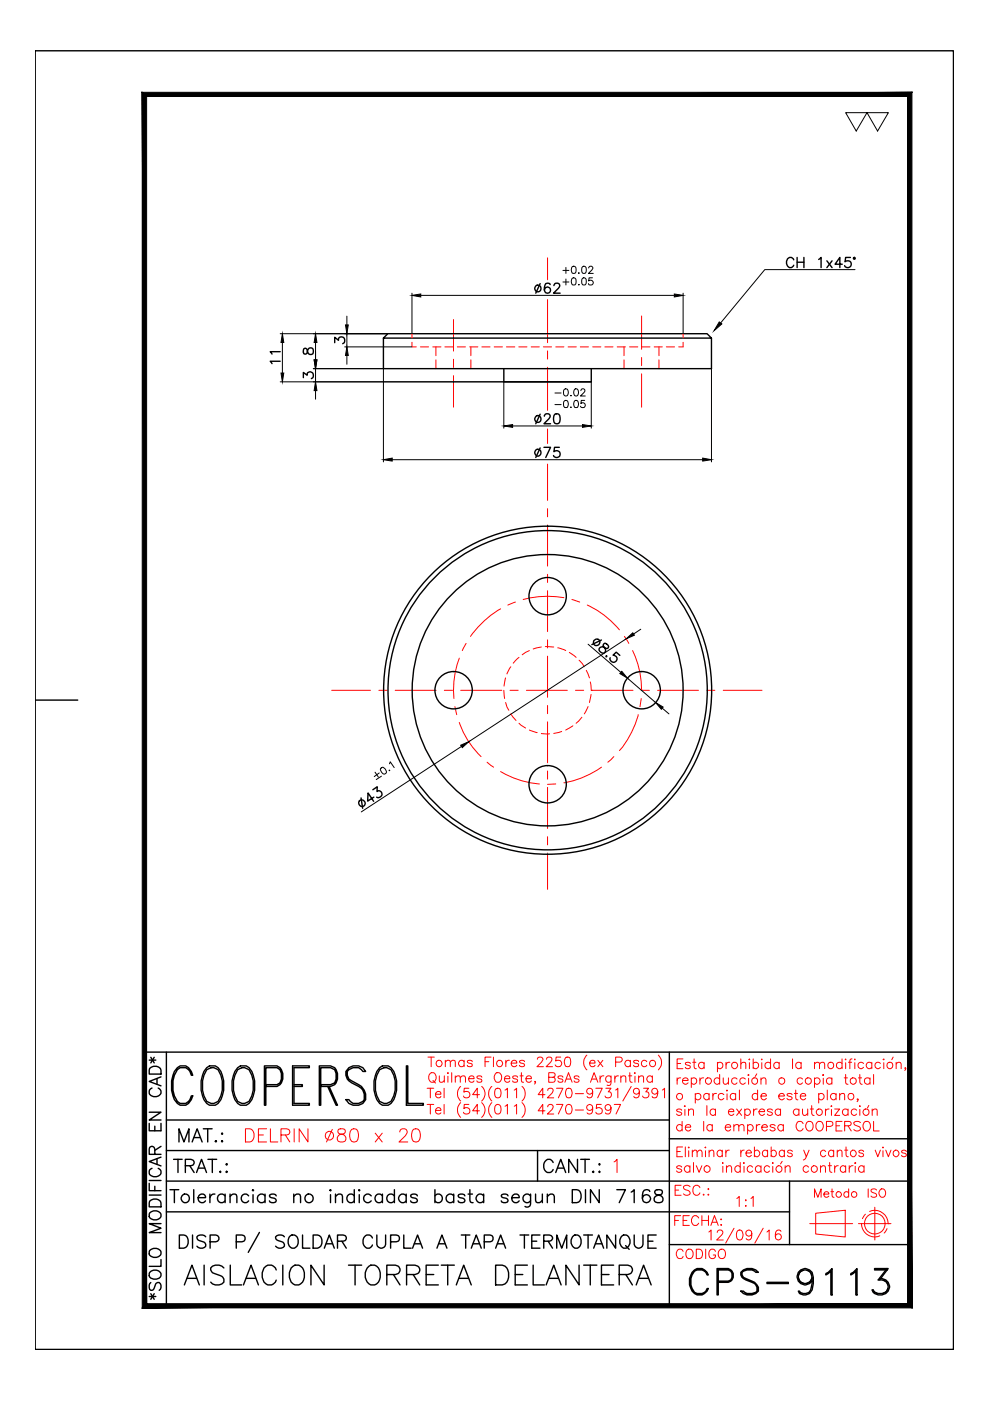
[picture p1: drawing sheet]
<svg xmlns="http://www.w3.org/2000/svg" width="210mm" height="297mm" viewBox="0 0 210 297" stroke-linecap="round" stroke-linejoin="round" font-family="sans-serif">
<!-- layer: CL -->
<g fill="none" stroke="#f00" stroke-width=".21">
<path d="M116.1 54.7v4.6M96.2 67.7v6.7M96.2 76.2v1.7M96.2 79.6v6.7M116.1 63.5v9.2M116.1 74.4v1.7M116.1 77.9v9.1M136 67v7.1M136 75.8v1.7M136 79.3v7M116.1 90.9v3.1M116.1 98.4v7.7"/>
<path d="M116.1 107.8v1.8M116.1 111.3v8.7M97.4 139.5a18.9 18.9 0 0 0-1.2 8.6M98.8 136.4l-.8 1.5M106.1 129.1a20.3 20.3 0 0 0-6.3 5.8M109.3 127.6l-1.6 .7M116.1 121.8v1.7M116.1 125.2v8.7M116.1 135.7v1.7M116.1 139.1v8.7M119.6 126.7a20.2 20.2 0 0 0-8.7 .4M121.3 127.1l1.6 .5"/>
<path d="M124.5 128.3a19.3 19.3 0 0 1 6.8 5.2M132.4 134.9l.9 1.5M134.1 137.9a19 19 0 0 1 1.9 8.5M70.3 146.4h8.2M80.3 146.4h1.8M83.8 146.4h8.7M94.2 146.4h1.7M96.4 149.8l.4 1.7M97.4 153.2a18 18 0 0 0 4.6 7.2M97.7 146.4h8.7M108.1 146.4h1.8M111.6 146.4h8.7"/>
<path d="M116.1 149.6v1.7M116.1 153v8.7M122 146.4h1.8M125.5 146.4h8.7M135.3 151.5a19.1 19.1 0 0 1-4 7.6M135.9 148.1l-.2 1.7M135.9 146.4h1.8M136 146.4h.1M139.4 146.4h8.7M149.8 146.4h1.8M153.3 146.4h8.3M103.3 161.6l1.4 1.1"/>
<path d="M106.1 163.6a18.9 18.9 0 0 0 8.3 2.6M116.1 163.5v1.7M116.1 166.9v8.8M116.1 177.4v1.7M117.8 166.2l-1.7 .1M127.5 162.7a19 19 0 0 1-7.9 3.3M130.1 160.4l-1.2 1.2M116.1 180.9v7.7"/>
</g>
<!-- layer: 0 -->
<g fill="none" stroke="#000" stroke-width=".3">
<path d="M7.5 10.8h194.7v275.3h-194.7zM81.3 71.7l.9-.9h67.7l.9 .9h-69.5v6.5h69.5v-6.5M106.8 78.2v2.8h18.6v-2.8M106.8 81h18.6M7.5 148.4h9M30.6 223.1h162.3v53.7h-162.3zM31.6 238.2v1.5h2.5v-1.5M31.6 235.8h2.5l-2.5 1.7h2.5M31.6 224.8h1.4M31.7 226.5a1.43 1.43 0 0 1 2.4 .4v.8h-2.5zM32 224.2l.7 1.2M32.2 230.7a.94 .94 0 0 0-.6 1 .94 .94 0 0 0 1 .8 1.12 1.12 0 0 0 1.2-.2 1.12 1.12 0 0 0 .2-1.2l-.5-.4"/>
<path d="M32.7 224.2l-.7 1.2M32.8 238.8v.9M33.3 228.7v1.2M34.1 228.3l-2.5 1 2.5 .9M35.3 237.5h106.6M35.3 223.1v53.7M37.6 226.4l.6-.4a2.21 2.21 0 0 1 2.7 2h-.3l-.3-.8-.9-.8h-1.2l-.6 .4a6.1 6.1 0 0 0 0 6.7l.6 .4h1.2l.9-.8 .3-.8h.3a2.08 2.08 0 0 1-3.3 1.6 6.1 6.1 0 0 1 0-7.5zM43.1 239.3h1.9M43.8 226.4l.6-.4a2.22 2.22 0 0 1 2.7 2 6.4 6.4 0 0 1-.9 5.9l-.6 .4a2.22 2.22 0 0 1-2.7-2 6.4 6.4 0 0 1 .9-5.9zM43.8 226.8l1-.4h.6l.8 .4a6.3 6.3 0 0 1 0 6.7l-.8 .4h-.6l-1-.4a6.3 6.3 0 0 1 0-6.7zM44 239.3v2.8M50.4 226.4l.6-.4a2.22 2.22 0 0 1 2.7 2 6.4 6.4 0 0 1-.9 5.9l-.6 .4a2.22 2.22 0 0 1-2.7-2 6.4 6.4 0 0 1 .9-5.9z"/>
<path d="M50.4 226.8l.9-.4h.6l.9 .4a6.3 6.3 0 0 1 0 6.7l-.9 .4h-.6l-.9-.4a6.3 6.3 0 0 1 0-6.7zM56.4 230h2.3l.7-.4 .3-.8v-1.2l-.3-.8-.7-.4h-2.3v7.9h-.3v-8.3h2.6a2.48 2.48 0 0 1 0 4.3h-2.3M62 226h3.6v.4h-3.3v7.5h3.3v.4h-3.6zM62.3 230h1.8v.3h-1.8M68 230h2.1l.9-.4 .3-.8v-1.2l-.3-.8-.9-.4h-2.1v7.9h-.3v-8.3h2.4a2.29 2.29 0 0 1 1.2 3.6l-.3 .4-.9 .3h-2.1M69.5 230.3l1.8 4h.3l-1.8-4M74 226.4a2.41 2.41 0 0 1 3.5 .8h-.6l-.3-.4a2.08 2.08 0 0 0-3 .4v.8l.4 .8 2 1.2a2.94 2.94 0 0 1 1.5 3.1 2.37 2.37 0 0 1-4.2 0h.7l.3 .4a2.02 2.02 0 0 0 2.9-.4 2.39 2.39 0 0 0-1.2-2.8l-1.4-.7a2.16 2.16 0 0 1-1.3-2.4zM80.5 226.4l.6-.4a2.22 2.22 0 0 1 2.7 2 6.4 6.4 0 0 1-.9 5.9l-.6 .4a2.22 2.22 0 0 1-2.7-2 6.4 6.4 0 0 1 .9-5.9zM80.5 226.8l.9-.4h.6l.9 .4a6.3 6.3 0 0 1 0 6.7l-.9 .4h-.6l-.9-.4a6.3 6.3 0 0 1 0-6.7zM86.2 226h.3v7.9h3.3v.4h-3.6zM141.9 223.1v53.7M31.6 250.9v1.5h2.5"/>
<path d="M31.6 253.4h2.5M31.6 250.3h2.5M31.7 257.2a1.49 1.49 0 0 1 2.4 .2 1.33 1.33 0 0 1-.9 1.3 1.33 1.33 0 0 1-1.5-.5zM31.7 254.7a1.43 1.43 0 0 1 2.4 .4v.8h-2.5zM32.2 247.7a.91 .91 0 0 0-.6 1 .91 .91 0 0 0 1 .8 1.12 1.12 0 0 0 1.2-.3 1.12 1.12 0 0 0 .2-1.2l-.5-.3M32.8 244.7v-1.1a.61 .61 0 0 0-1-.4l-.2 .4v1.1h2.5M32.8 251.5v.9M33.3 245.7v1.2M34.1 259.4h-2.5l2.5 1-2.5 .9h2.5M34.1 245.3l-2.5 1 2.5 .9M34.1 243l-1.3 .9M35.3 256.9h132.1"/>
<path d="M35.3 250.4h157.6M35.3 243.9h106.6M36 252.2h1.9M36.8 245.8h1.8M37 252.2v2.8M37.7 245.8v2.8M37.9 242.1v-2.8l1.1 2.8 1.1-2.8v2.8M39.3 247.2l1.6-.2a.66 .66 0 0 0 0-1l-.4-.2h-1.2v2.8M40.2 247.2l1 1.4M40.7 242.1l1.1-2.8 1.1 2.8M41.1 252.2v2.8M41.1 241.2h1.3"/>
<path d="M41.7 248.6l1-2.8 1.1 2.8M42 253.9h1.6a.81 .81 0 0 0-1-.8 .81 .81 0 0 0-.6 1.1 .85 .85 0 0 0 .7 .8 .85 .85 0 0 0 .9-.4M42.1 247.7h1.3M44.1 245.8h1.8M44.5 253.2v1.8M45 245.8v2.8M45.6 253.2a.92 .92 0 0 0-1.1 .7M45.6 242l.2-.1 .1 .1-.1 .1zM46.6 248.5l.1-.2 .1 .2-.1 .1zM47 240.4l.1-.1 .1 .1-.1 .1zM47 242l.1-.1 .1 .1-.1 .1zM47.7 253.5a.9 .9 0 0 0-1.3-.1 .9 .9 0 0 0 0 1.3 .9 .9 0 0 0 1.3-.1"/>
<path d="M47.7 253.2v1.8M47.9 246.9l.2-.2 .1 .2-.1 .1zM47.9 248.5l.2-.2 .1 .2-.1 .1zM48.8 253.7l.6-.5 .7 .1 .1 1.7M48.8 253.2v1.8M52.7 253.5a.88 .88 0 0 0-1.3-.1 .88 .88 0 0 0 0 1.3 .88 .88 0 0 0 1.3-.1M53.7 252.2l.1 .2-.1 .1-.2-.1zM53.7 253.3v1.7M56.2 253.5a.9 .9 0 0 0-1.3-.1 .9 .9 0 0 0 0 1.3 .9 .9 0 0 0 1.3-.1M56.2 253.2v1.8M58.6 253.5a.84 .84 0 0 0-1.5 0l.1 .3 1.2 .4 .2 .4a.84 .84 0 0 1-1.5 0M62.3 253.7l.6-.5 .7 .1 .1 1.7"/>
<path d="M62.3 253.2v1.8M70.1 252.2l.1 .2-.1 .1-.2-.1zM70.1 253.3v1.7M71.1 253.7l.7-.5 .7 .1 .1 1.7M71.1 253.2v1.8M75.1 253.5a.88 .88 0 0 0-1.3-.1 .88 .88 0 0 0 0 1.3 .88 .88 0 0 0 1.3-.1M75.1 252.2v2.8M76.2 252.2l.1 .2-.1 .1-.2-.1zM76.2 253.3v1.7M78.7 253.5a.9 .9 0 0 0-1.3-.1 .9 .9 0 0 0 0 1.3 .9 .9 0 0 0 1.3-.1M81.1 253.5a.88 .88 0 0 0-1.3-.1 .88 .88 0 0 0 0 1.3 .88 .88 0 0 0 1.3-.1M81.1 253.2v1.8"/>
<path d="M83.6 253.5a.9 .9 0 0 0-1.3-.1 .9 .9 0 0 0 0 1.3 .9 .9 0 0 0 1.3-.1M83.6 252.2v2.8M86.1 253.5a.9 .9 0 0 0-1.3-.1 .9 .9 0 0 0 0 1.3 .9 .9 0 0 0 1.3-.1M86.1 253.2v1.8M88.5 253.5a.84 .84 0 0 0-1.4 0l.1 .3 1.2 .4 .1 .4a.84 .84 0 0 1-1.4 0M92.2 253.5a.88 .88 0 0 1 1.3-.1 .88 .88 0 0 1 0 1.3 .88 .88 0 0 1-1.3-.1M92.2 252.2v2.8M96.2 253.5a.9 .9 0 0 0-1.3-.1 .9 .9 0 0 0 0 1.3 .9 .9 0 0 0 1.3-.1M96.2 253.2v1.8M98.6 253.5a.84 .84 0 0 0-1.5 0l.2 .3 1.1 .4 .2 .4a.84 .84 0 0 1-1.5 0M99.2 253.2h1M99.6 252.2v2.3l.2 .4 .5 .1"/>
<path d="M102.5 253.5a.9 .9 0 0 0-1.3-.1 .9 .9 0 0 0 0 1.3 .9 .9 0 0 0 1.3-.1M102.5 253.2v1.8M107.7 253.5a.84 .84 0 0 0-1.4 0l.1 .3 1.2 .4 .1 .4a.84 .84 0 0 1-1.4 0M108.5 253.9h1.6a.68 .68 0 0 0-.5-.7 .89 .89 0 0 0-1.1 1.1 .89 .89 0 0 0 1.6 .3M112.5 253.2v2.1a.75 .75 0 0 1-1.2 .5M112.5 253.5a.9 .9 0 0 0-1.3-.1 .9 .9 0 0 0 0 1.3 .9 .9 0 0 0 1.3-.1M113.6 253.2l.1 1.7 .7 .1 .6-.5M114 243.9v6.5M115 253.2v1.8M116 253.7l.7-.5 .7 .1 .1 .4v1.3M116 253.2v1.8M117.3 246.5a.95 .95 0 0 0-1.5-.5 1.58 1.58 0 0 0 .3 2.6 .97 .97 0 0 0 1.2-.6"/>
<path d="M117.8 248.6l1.1-2.8 1 2.8M118.2 247.7h1.3M121.3 252.2h1a1.46 1.46 0 0 1 .9 1.4 1.46 1.46 0 0 1-.9 1.4h-1zM122.4 245.8v2.8l-1.8-2.8v2.8M123.1 245.8h1.9M124.1 245.8v2.8M124.1 252.2v2.8M125.6 248.5l.2-.2 .1 .2-.1 .1zM127 246.9l.1-.2 .1 .2-.1 .1zM127 248.5l.1-.2 .1 .2-.1 .1zM127.1 252.2v2.8l-1.9-2.8v2.8M130.8 252.2h1.8l-1.3 2.8"/>
<path d="M133.8 252.7l.7-.5v2.8M137.8 252.6a.79 .79 0 0 0-.8-.4 .79 .79 0 0 0-.7 .5 2.08 2.08 0 0 0 .3 2.2 .87 .87 0 0 0 1.3-.4 .87 .87 0 0 0-.6-1.2 .87 .87 0 0 0-1.1 .8M139 252.4l-.2 .5a1.53 1.53 0 0 0 1.4 .6 .76 .76 0 0 1 .4 .9 .76 .76 0 0 1-.7 .6 .93 .93 0 0 1-1.2-.5 .87 .87 0 0 1 .8-1.1l.6-.1a.58 .58 0 0 0 .2-.9l-.4-.2zM141.9 241.4h51M167.4 250.4v13.5M31.6 274.9h1.4M31.7 269.8a1.46 1.46 0 0 1 2.4 .2 1.33 1.33 0 0 1-.9 1.2 1.33 1.33 0 0 1-1.5-.5zM31.7 265.1a1.49 1.49 0 0 1 2.4 .3 1.33 1.33 0 0 1-.9 1.2 1.33 1.33 0 0 1-1.5-.5zM32 271.9a1.12 1.12 0 0 0 0 1.7 .6 .6 0 0 0 .7-.5l.2-.7a.59 .59 0 0 1 .5-.5 .59 .59 0 0 1 .6 .3 1.07 1.07 0 0 1-.2 1.4M32 274.3l.7 1.2M32.7 274.3l-.7 1.2M34.1 267.1v1.4h-2.5"/>
<path d="M38 261.8h1a1.49 1.49 0 0 1 .9 1.4 1.49 1.49 0 0 1-.9 1.4h-1zM39.1 272.4l1.6-4.2 1.6 4.2M39.7 271h2M40.8 261.8v2.8M43.3 268.2v4.2M43.6 262.2a1.27 1.27 0 0 0-1.8 0 .69 .69 0 0 0 .5 .8l.8 .3a.68 .68 0 0 1 .5 .5 .68 .68 0 0 1-.2 .7 1.21 1.21 0 0 1-1.6-.3M44.5 263.3h1.2a.72 .72 0 0 0 .7-.5 .72 .72 0 0 0-.2-.7l-.5-.3h-1.2v2.8M47.5 268.8a1.86 1.86 0 0 0-2.8 0 1.06 1.06 0 0 0 .8 1.2l1.2 .4a1.13 1.13 0 0 1 .8 1.4 1.86 1.86 0 0 1-2.8 0M48.8 268.2v4.2h2.4M50.1 263.3l1.6-.1a.76 .76 0 0 0 0-1.2l-1.6-.2v2.8M51.6 272.4l1.6-4.2 1.6 4.2M52.2 271h2"/>
<path d="M55 261.3l-2.4 4.2M58.6 269.3a1.42 1.42 0 0 0-1.4-1.1 1.42 1.42 0 0 0-1.4 1.1 2.4 2.4 0 0 0 1 3.1 1.49 1.49 0 0 0 1.8-1M60 268.2v4.2M60.3 262.2a1.27 1.27 0 0 0-1.9 0 .68 .68 0 0 0 .6 .8l.8 .3a.7 .7 0 0 1 .2 1.2 1.21 1.21 0 0 1-1.6-.3M61.4 262.2a1.04 1.04 0 0 1 1.1-.3 1.04 1.04 0 0 1 .7 1 1.21 1.21 0 0 1-.3 1.3 1.21 1.21 0 0 1-1.3 .3 1.74 1.74 0 0 1-.2-2.3zM61.7 268.8a1.55 1.55 0 0 1 1.8-.5 1.55 1.55 0 0 1 1 1.5 2.27 2.27 0 0 1-1.2 2.6 1.67 1.67 0 0 1-1.9-1.6v-1zM64.1 261.8v2.8h1.6M66.4 261.8h.9a1.49 1.49 0 0 1 1 1.4 1.49 1.49 0 0 1-1 1.4h-.9zM68.7 268.2v4.2l-2.8-4.2v4.2M68.8 264.6l1-2.8 1.1 2.8M69.2 263.7h1.3M71.6 263.2l1.6-.2a.65 .65 0 0 0 0-1l-1.6-.2v2.8"/>
<path d="M72.5 263.2l.9 1.4M73.9 268.2h2.8M75.3 268.2v4.2M78.2 268.4a1.57 1.57 0 0 1 2.4 1.4 2.27 2.27 0 0 1-1.2 2.6 1.94 1.94 0 0 1-2-2.6l.5-1zM79 262.5a1.03 1.03 0 0 0-1.2-.7 1.03 1.03 0 0 0-.8 1.1 1.34 1.34 0 0 0 1.3 1.7l.7-.6M79.9 261.8v2a.94 .94 0 0 0 .9 .8 .94 .94 0 0 0 1-.8v-2M82 270.2h1.8l.6-.2a.97 .97 0 0 0 0-1.6l-.6-.2h-1.8v4.2M82.8 263.3l1.6-.1a.76 .76 0 0 0 0-1.2l-1.6-.2v2.8M83.4 270.2l1.4 2.2M85.6 261.8v2.8h1.6M86.2 270.2h1.8l.6-.2a.91 .91 0 0 0 0-1.6l-.6-.2h-1.8v4.2M87.5 264.6l1-2.8 1.1 2.8"/>
<path d="M87.6 270.2l1.4 2.2M87.9 263.7h1.3M90.4 270.2h1.6M92.6 264.6l1.1-2.8 1.1 2.8M92.9 268.2h-2.5v4.2h2.5M93 263.7h1.3M93.6 268.2h2.7M94.9 268.2v4.2M96.7 272.4l1.6-4.2 1.6 4.2M97.3 271h2M97.8 261.8h1.8M98.7 261.8v2.8"/>
<path d="M99.9 264.6l1.1-2.8 1 2.8M100.3 263.7h1.3M102.7 263.3l1.6-.1a.73 .73 0 0 0 .2-.8 .73 .73 0 0 0-.6-.6h-1.2v2.8M105.1 268.2h1.4a2.3 2.3 0 0 1 1 3.6l-.4 .4-.6 .2h-1.4zM105.1 264.6l1-2.8 1.1 2.8M105.5 263.7h1.3M109.2 270.2h1.6M110.3 261.8h1.8M111.2 261.8v2.8M111.8 268.2h-2.6v4.2h2.6M112.7 263.2h1.1M113 268.2v4.2h2.4"/>
<path d="M114.5 261.8h-1.8v2.8h1.8M115.3 263.2h1.2a.73 .73 0 0 0 .7-.8l-.3-.4-.4-.2h-1.2v2.8M115.8 272.4l1.6-4.2 1.6 4.2M116.2 263.2l1 1.4M116.4 271h2M118 264.6v-2.8l1.1 2.8 1.1-2.8v2.8M121.6 262a1.04 1.04 0 0 1 1.6 .9 1.29 1.29 0 0 1-1.3 1.7 1.61 1.61 0 0 1-.3-2.6zM122.8 268.2v4.2l-2.8-4.2v4.2M123.8 268.2h2.7M123.8 261.8h1.8M124.7 261.8v2.8M125.2 268.2v4.2"/>
<path d="M125.9 264.6l1-2.8 1.1 2.8M126.3 263.7h1.3M127.5 270.2h1.6M130.1 268.2h-2.6v4.2h2.6M130.5 261.8v2.8l-1.8-2.8v2.8M131.3 270.2h1.8l.6-.2a.97 .97 0 0 0 0-1.6l-.6-.2h-1.8v4.2M131.7 262.2a1.04 1.04 0 0 1 1.2-.3 1.04 1.04 0 0 1 .7 1 1.34 1.34 0 0 1-1.4 1.7l-.2-.1a1.62 1.62 0 0 1-.3-2.3zM132.6 264.1l.8 .8M132.7 270.2l1.4 2.2M134.5 261.8v2a.94 .94 0 0 0 .9 .8 .94 .94 0 0 0 .9-.8v-2M134.9 272.4l1.6-4.2 1.6 4.2M135.5 271h2"/>
<path d="M137.4 263.2h1M139.1 261.8h-1.7v2.8h1.7M141.9 263.9h51M147.2 269.3a1.87 1.87 0 0 1 3 1h-.3l-.2-.5a1.84 1.84 0 0 0-2.5-.3 3.5 3.5 0 0 0 0 4.5 1.84 1.84 0 0 0 2.5-.3l.2-.5h.3a1.9 1.9 0 0 1-1.9 1.4 1.9 1.9 0 0 1-1.8-1.4 3.2 3.2 0 0 1 .7-3.9zM152.3 271.6h2.1l.6-.2 .2-.6v-.8l-.2-.5-.6-.2h-2.1v5.2h-.3v-5.5h2.4a1.51 1.51 0 0 1 1.1 1.4 1.51 1.51 0 0 1-1.1 1.5h-2.1M157.1 269.8a2.43 2.43 0 0 1 3.7 0h-.6a2.04 2.04 0 0 0-2.9 0v.5l.3 .5a7.1 7.1 0 0 1 2.9 1.6l.3 .5v.8a2.45 2.45 0 0 1-3.7 0h.5a1.96 1.96 0 0 0 2.9 0 1.52 1.52 0 0 0-1.1-1.8 2.81 2.81 0 0 1-2.3-1.6zM162.6 271.9h4.5v.2h-4.5zM169.3 271.1a1.58 1.58 0 0 0 2.3 .8l.6-.8M169.3 270.3a1.58 1.58 0 0 1 2.3-.8l.6 .8M169.5 274l.8 .2 1.3-.2M170.3 269.3a1.58 1.58 0 0 0-.8 2.3l.8 .5M171.1 269.3l.8 .5a4.8 4.8 0 0 1-.5 4.4"/>
<path d="M172.2 271.6a1.73 1.73 0 0 1-2.6 .4 1.73 1.73 0 0 1 0-2.6 1.73 1.73 0 0 1 2.6 .4l.2 1v1.3l-.2 1.4a1.79 1.79 0 0 1-2.7 .7l-.2-.5h.2l.3 .5M172.2 270.8l-.3 .8-.8 .5M175.1 270l.5-.2 .8-.8v5.5h-.2v-5l-1.1 .8zM180.4 270l.5-.2 .8-.8v5.5h-.2v-5l-1.1 .8zM185.1 273.7l.8 .5M186.5 271.1a1.8 1.8 0 0 1 2.1 1.9 1.8 1.8 0 0 1-2.4 1.5l-.8-.3-.5-.7h.2l.3 .5 .8 .2h.8l.8-.2 .5-.8M187.3 271.4a1.58 1.58 0 0 1 .8 2.3l-.8 .5M188.1 269.3h-2.7v-.3h2.9l-1.8 2.4M188.1 269l-1.9 2.4h.8l.8 .2 .5 .8"/>
<circle cx="116.1" cy="126.4" r="4"/>
<circle cx="96.2" cy="146.3" r="4"/>
<circle cx="116.1" cy="146.3" r="33.8"/>
<circle cx="116.1" cy="146.3" r="34.8"/>
<circle cx="116.1" cy="146.3" r="28.7"/>
<circle cx="136.1" cy="146.3" r="4"/>
<circle cx="116.1" cy="166.3" r="4"/>
<circle cx="39.3" cy="254.1" r=".91"/>
<circle cx="65.5" cy="254.1" r=".92"/>
</g>
<!-- layer: OC -->
<g fill="none" stroke="#f00" stroke-width=".21">
<path d="M87.3 72.6v.9h1M87.3 70.8v.9M89.1 73.5h1.8M91.8 73.5h1.7M92.4 73.5v1.9M92.4 76.3v1.9M94.3 73.5h1.8M97 73.5h1.7M99.6 73.5h1.7M99.8 73.5v1.9M99.8 76.3v1.9M102.2 73.5h1.7"/>
<path d="M104.8 73.5h1.7M107.4 73.5h1.7M110 73.5h1.7M112.6 73.5h1.8M115.2 73.5h1.7M117.8 73.5h1.8M120.5 73.5h1.7M123 73.5h1.8M125.7 73.5h1.7M128.2 73.5h1.8M130.9 73.5h1.7M132.3 73.5v1.9"/>
<path d="M132.3 76.3v1.9M133.5 73.5h1.7M136.1 73.5h1.7M138.7 73.5h1.7M139.7 73.5v1.9M139.7 76.3v1.9M141.3 73.5h1.7M144.8 72.6v.9h-.9M144.8 70.8v.9M110 139.4l-1.2 1.2M112.2 137.9l-1.5 .9M114.8 137.2l-1.8 .4"/>
<path d="M115.6 137.1l1.8 .1M118.3 137.3l1.6 .6M120.7 138.3l1.4 1.1M122.8 140l1.1 1.4M106.8 146.4l.2 1.7M107.2 143.7l-.3 1.8M107.2 148.9l.7 1.7M108.3 141.4l-.8 1.5M108.3 151.4l1.1 1.4M110 153.3l1.4 1.1M112.2 154.8l1.7 .5M114.8 155.5l1.7 .1"/>
<path d="M119.1 155.1l-1.7 .4M121.5 153.9l-1.6 .9M123.4 152.1l-1.3 1.2M124.3 142.1l.7 1.6M124.7 149.8l-.8 1.6M125.2 144.6l.2 1.8M125.3 147.2l-.3 1.7M125.4 146.4h.1"/>
</g>
<!-- layer: 0 -->
<path d="M30.2 19.6l.9 .9 162.3-.9zM31.1 20.5l162.3-.9-1 .9zM192.4 20.5l1 256.8v-257.7zM192.4 20.5l1 256.8-1-.9zM30.2 277.3h163.2l-1-.9zM30.2 277.3l.9-.9h161.3zM30.2 19.6v257.7l.9-.9zM30.2 19.6l.9 .9v255.9z" fill="#000" stroke="#000" stroke-width=".21"/>
<!-- layer: CO -->
<g fill="none" stroke="#000" stroke-width=".21">
<path d="M179.3 23.9h4.5l-2.3 3.9zM183.8 23.9h4.6l-2.3 3.9zM181.3 57.2h-19.1l-9.4 11.3M59.4 70.8h22.8M59.9 72.6v6.5M66.4 78.2h14.9M66.9 72.6v3.7M66.9 78.2v2.8M73.1 73.5h14.2M73.5 67v1.9M73.5 70.8v2.7M73.5 75.4v1.8"/>
<path d="M81.3 78.2v19.7M87.3 62.2v8.5M89.2 62.6h53.8M144.8 62.2v8.5M150.8 78.2v19.7M59.4 81h47.3M66.9 82.8v1.8M83.2 97.5h65.8M106.8 81v9.8M108.7 90.3h14.8M125.4 81v9.8M124.7 136.6l6.9 6"/>
<path d="M132.8 135.4l-33.4 21.8M135.9 133.4l-1.6 1M97.8 158.3l-21.2 13.8M133 143.8l6 5.1M140.4 150.1l1.4 1.3"/>
</g>
<g fill="#000" stroke="#000" stroke-width=".21">
<path d="M59.6 79.1h.6l-.3 1.9zM59.9 70.8l.3 1.8h-.6zM66.6 76.3h.6l-.3 1.9zM66.9 70.8l.3 1.8h-.6zM73.5 73.5l.3 1.9h-.5zM73.3 68.9h.5l-.3 1.9zM87.3 62.6l1.9-.3v.7zM143 62.3l1.8 .3-1.8 .4zM152.5 68.3l.5 .4-1.6 1.4zM66.9 81l.3 1.8h-.6zM81.3 97.5l1.9-.4v.7zM106.8 90.3l1.9-.3v.6z"/>
<path d="M123.5 90l1.9 .3-1.9 .3zM149 97.1l1.8 .4-1.8 .3zM132.8 135.4l1.4-1.2 .3 .5zM97.7 158l1.7-.8-1.4 1.3zM131.8 142.3l1.2 1.5-1.6-1zM139 148.9l1.6 1-.4 .5z"/>
</g>
<g fill="none" stroke="#000" stroke-width=".3">
<path d="M168.3 55.1a.78 .78 0 0 0-.9-.5 .78 .78 0 0 0-.6 .8 .95 .95 0 0 0 .2 1 .95 .95 0 0 0 1 .2l.3-.4M169 54.6v2.1M169 55.6h1.4M170.4 54.6v2.1M173.6 55l.5-.4v2.1M175.3 55.3l1.1 1.4M176.4 55.3l-1.1 1.4M178.6 56h-1.5l1-1.4v2.1M180.3 54.6h-1l-.1 .9a.74 .74 0 0 1 1.1 0 .74 .74 0 0 1-.1 1.1 .74 .74 0 0 1-1.1-.3M59.4 76.6h-2.1l.4 .5M59.4 74.6h-2.1l.4 .5M64.4 74a.84 .84 0 0 0 .2 1.1l.4-.1 .1-.2a.78 .78 0 0 1 .3-.9 .78 .78 0 0 1 .8-.1 .75 .75 0 0 1 .2 .9 .75 .75 0 0 1-.7 .5 1.01 1.01 0 0 1-.6-1.1 .42 .42 0 0 0-.7-.1z"/>
<path d="M71 72.7v-1.2l.8 .7a.68 .68 0 0 1 .8-.8 .68 .68 0 0 1 .5 1l-.1 .3-.3 .2M114.5 60.1l-.9 2.1M116.6 60.3a.68 .68 0 0 0-.9-.2 1.73 1.73 0 0 0 0 2 .66 .66 0 0 0 1-.3 .66 .66 0 0 0-.5-.9 .66 .66 0 0 0-.8 .6M117.4 60.6l.3-.5a.67 .67 0 0 1 1 .4l-.3 .6-1 1.1h1.4M64.3 80.1v-1.1l.8 .6a.68 .68 0 0 1 .8-.8 .68 .68 0 0 1 .5 1v.3l-.4 .2M114.5 87.8l-.9 2M114.5 95l-.9 2M115.3 94.8h1.4l-1 2.2M115.4 88.2l.2-.4a.69 .69 0 0 1 1 .3l-.3 .7-1 1h1.4M117.7 87.8a.73 .73 0 0 1 1 .3 1.9 1.9 0 0 1-.2 1.7 .73 .73 0 0 1-1.1-.3 1.9 1.9 0 0 1 .3-1.7zM118.6 94.8h-1l-.2 1a.74 .74 0 0 1 1.2-.1 .74 .74 0 0 1-.1 1.1 .74 .74 0 0 1-1.1-.2M127.5 135.7l-2 1"/>
<path d="M128.1 136.5l-.2 .3 .1 .2a.93 .93 0 0 1 .2 1.4 .74 .74 0 0 1-1-.2 .74 .74 0 0 1 .1-.9 1.17 1.17 0 0 1 1.4 .2l.3-.2a.74 .74 0 0 0-.9-.8zM128.5 139.1l.1 .1zM131.4 139l-.7-.7-.7 .6a.74 .74 0 0 1 .8 .7 .74 .74 0 0 1-.8 .8 .74 .74 0 0 1-.6-.9M76.6 169.2l.3 2.2M79.1 167.4l.9-.6-.1 1a.71 .71 0 0 1 1.1 .7 .71 .71 0 0 1-1.1 .5M79.3 169l-1.4 .9 .1-1.8 1.2 1.8"/>
<circle cx="181.1" cy="54.8" r=".19"/>
<circle cx="114.1" cy="61.1" r=".7"/>
<circle cx="114.1" cy="95.9" r=".7"/>
<circle cx="114.1" cy="88.8" r=".71"/>
<circle cx="126.5" cy="136.2" r=".69"/>
<circle cx="76.7" cy="170.3" r=".72"/>
</g>
<!-- layer: 0-CO -->
<g fill="none" stroke="#000" stroke-width=".21">
<path d="M119.4 59.8h1.2M119.4 57.3h1.2M120 56.7v1.3M120 59.2v1.2M121.3 59a.51 .51 0 0 1 .8 .2v.4a.61 .61 0 0 1-.5 .8 .81 .81 0 0 1-.4-1.2zM121.3 56.5a.51 .51 0 0 1 .8 .2v.4a.61 .61 0 0 1-.5 .9 .81 .81 0 0 1-.4-1.3zM122.7 57.9h.1zM123.5 59a.48 .48 0 0 1 .8 .2v.4a.61 .61 0 0 1-.5 .8 .97 .97 0 0 1-.3-1.4zM123.5 56.5a.48 .48 0 0 1 .8 .2v.4a.61 .61 0 0 1-.5 .9 .97 .97 0 0 1-.3-1.5zM124.8 56.8l.3-.4h.3l.3 .3-.2 .5-.7 .8h1M125.6 58.9h-.7l-.1 .7a.54 .54 0 0 1 .8-.1 .54 .54 0 0 1 0 .8 .54 .54 0 0 1-.8-.2M122.7 60.4h.1z"/>
<path d="M117.7 85.8h1.3M117.7 83.3h1.3M119.7 85a.48 .48 0 0 1 .7 .2l.1 .4a.66 .66 0 0 1-.6 .8 .97 .97 0 0 1-.2-1.4zM119.7 82.5a.48 .48 0 0 1 .7 .2l.1 .4a.66 .66 0 0 1-.6 .9 .97 .97 0 0 1-.2-1.5zM121 83.9h.1zM121 86.3v.1zM121.8 85a.47 .47 0 0 1 .8 .2l.1 .4a.66 .66 0 0 1-.6 .8 .97 .97 0 0 1-.3-1.4zM121.8 82.5a.47 .47 0 0 1 .8 .2l.1 .4a.66 .66 0 0 1-.6 .9 .97 .97 0 0 1-.3-1.5zM123.2 82.8v-.1a.43 .43 0 0 1 .5-.3 .43 .43 0 0 1 .3 .5l-.9 1.1h1M124 84.9h-.8v.7a.53 .53 0 0 1 .8 0 .53 .53 0 0 1-.2 .8 .53 .53 0 0 1-.7-.3M79.5 163.7l.7 1.1M80.4 163.9l-1.1 .7"/>
<path d="M80.7 163a.49 .49 0 0 1 .7-.2l.3 .2a.69 .69 0 0 1 .1 1l-.1 .1a.95 .95 0 0 1-1-1.1zM80.9 164.6l-1.1 .7M82.5 163.3l.1 .1zM82.6 161.9l.1-.4 .9 1.2"/>
</g>
<!-- layer: 1 -->
<g fill="none" stroke="#f00" stroke-width=".21">
<path d="M90.6 230.7h1.4M90.6 234.2h1.4M90.7 224.1h1.4M91.2 230.7v2.1M91.2 234.2v2M91.3 227.5a.98 .98 0 0 1 1.1 .4 .98 .98 0 0 1-.1 1.3 .75 .75 0 0 1-.9 .2 .75 .75 0 0 1-.5-.7 1.18 1.18 0 0 1 .4-1.2zM91.4 224.1v2.1M91.8 229.1l.5 .5M92.3 232h1.2a.62 .62 0 0 0-.9-.5 .62 .62 0 0 0-.2 1 .6 .6 0 0 0 1.1 0M92.3 235.4h1.2a.6 .6 0 0 0-.7-.6 .6 .6 0 0 0-.5 .8 .63 .63 0 0 0 .5 .6 .63 .63 0 0 0 .7-.3M93.1 228.1l.1 1.3 .5 .1 .5-.4M94.2 230.7v2.1"/>
<path d="M94.2 234.2v2M94.2 228.1v1.4M94.4 225.2l.5-.4 .5 .1 .1 1.3M94.4 224.8v1.4M95 227.4l.1 .1-.1 .1zM95 228.2v1.3M95.5 225.2l.4-.4 .5 .1 .1 1.3M95.8 227.4v2.1M96.5 228.5l.5-.4 .5 .1 .1 1.3M96.5 228.1v1.4M97.6 228.5l.5-.4 .5 .1 .1 1.3M97.7 230.3a2.08 2.08 0 0 0 0 3.1"/>
<path d="M97.7 233.8a2.13 2.13 0 0 0 0 3.1M98.4 225.1a.66 .66 0 0 0-1-.1 .66 .66 0 0 0 0 1 .66 .66 0 0 0 1-.1M98.4 224.8v1.4M99.4 228.7h1.1a.62 .62 0 0 0-.9-.5 .62 .62 0 0 0-.1 1 .6 .6 0 0 0 1 0M99.4 230.7h-1v.9a.73 .73 0 0 1 1 0 .73 .73 0 0 1-.1 1 .73 .73 0 0 1-1-.2M99.4 234.2h-1v.8a.72 .72 0 0 1 1 0 .72 .72 0 0 1-.1 1.1 .72 .72 0 0 1-1-.3M100.1 225.1a.6 .6 0 0 0-1 0l.3 .3 .6 .2 .1 .3a.6 .6 0 0 1-1 0M101.7 232.1h-1.5l1-1.4v2.1M101.7 235.5h-1.5l1-1.3v2M102.1 230.3a2 2 0 0 1 0 3.1M102.1 233.8a2.04 2.04 0 0 1 0 3.1M102.2 228.4a.6 .6 0 0 0-1.1 0l.3 .3 .7 .2 .1 .3a.6 .6 0 0 1-1.1 0"/>
<path d="M102.8 225.1h.8M104.1 224.1h-1.3v2.1M104.3 230.3a2.08 2.08 0 0 0 0 3.1M104.3 233.8a2.13 2.13 0 0 0 0 3.1M104.6 224.1v2.1M105.2 230.8a.69 .69 0 0 1 .9 .3 1.77 1.77 0 0 1-.2 1.6 .68 .68 0 0 1-.9-.3 1.73 1.73 0 0 1 .2-1.6zM105.2 227.5a1.02 1.02 0 0 1 1.2 .7 1.02 1.02 0 0 1-.6 1.3h-.4a1.19 1.19 0 0 1-.2-2zM105.2 234.3a.64 .64 0 0 1 .9 .2 1.73 1.73 0 0 1-.2 1.6 .68 .68 0 0 1-.9-.3 1.66 1.66 0 0 1 .2-1.5zM106.9 228.7h1.2a.62 .62 0 0 0-.9-.5 .62 .62 0 0 0-.2 1 .6 .6 0 0 0 1.1 0M107.1 231.1l.5-.4v2.1M107.1 234.5l.5-.3v2M107.2 224.8v1.4"/>
<path d="M108 224.8a.64 .64 0 0 0-.8 .6M108.4 225.4h1.2a.63 .63 0 0 0-.9-.5 .63 .63 0 0 0-.2 1 .64 .64 0 0 0 1.1 0M109 231.1l.5-.4v2.1M109 234.5l.5-.3v2M109.7 228.4a.6 .6 0 0 0-1 0l.3 .3 .7 .2v.3a.6 .6 0 0 1-1 0M110.3 228.1h.6M110.5 227.4v1.7l.1 .3 .4 .1M110.7 230.3a2.08 2.08 0 0 1 0 3.1M110.7 233.8a2.13 2.13 0 0 1 0 3.1M111.2 225.1a.63 .63 0 0 0-1.1 0l.3 .3 .7 .2 .1 .3a.63 .63 0 0 1-1.1 0M111.5 228.7h1.2a.62 .62 0 0 0-.9-.5 .62 .62 0 0 0-.2 1 .6 .6 0 0 0 1.1 0M113.6 229.4h-.3l.1-.2 .2 .2-.3 .4"/>
<path d="M113.9 224.6l.1-.3 .3-.2 .6 .1 .2 .3-.3 .7-1 1h1.4M115.5 232.1h-1.4l1-1.4v2.1M115.5 235.5h-1.4l1-1.3v2M115.9 224.6l.1-.3 .3-.2 .6 .2a.72 .72 0 0 1-.1 .9l-1 1h1.4M116.1 231.2l.1-.3 .3-.2 .7 .2a.72 .72 0 0 1-.2 .9l-1 1h1.4M116.1 234.7l.1-.3 .3-.2h.4l.3 .2a.72 .72 0 0 1-.2 .9l-1 .9h1.4M116.3 228.4l1.2-.1 .2-.3-.1-.4-.4-.2h-.9v2.1h.9a.53 .53 0 0 0 .5-.6 .53 .53 0 0 0-.5-.5M118 230.7h1.4l-1 2.1M118 234.2h1.4l-1 2M118.9 224.1h-1l-.1 .9a.74 .74 0 0 1 1.1 0 .74 .74 0 0 1-.1 1.1 .74 .74 0 0 1-1.1-.3M119.4 228.4a.6 .6 0 0 0-1.1 0l.3 .3 .7 .2 .1 .3a.6 .6 0 0 1-1.1 0M119.8 229.5l.7-2.1 .8 2.1"/>
<path d="M119.9 224.2a.68 .68 0 0 1 1 .3 1.95 1.95 0 0 1-.2 1.6 .68 .68 0 0 1-.9-.3 1.56 1.56 0 0 1 .1-1.6zM120.1 228.8h.9M120.2 230.8a.68 .68 0 0 1 1 .3 1.02 1.02 0 0 1-.7 1.7 1.11 1.11 0 0 1-.5-1.7zM120.2 234.3a.63 .63 0 0 1 1 .2 1.02 1.02 0 0 1-.7 1.7 1.11 1.11 0 0 1-.5-1.7zM122 231.9h1.7M122 235.3h1.7M122.8 228.4a.6 .6 0 0 0-1.1 0l.3 .3 .7 .2 .1 .3a.6 .6 0 0 1-1.1 0M124.4 223.7a2.14 2.14 0 0 0 0 3.1M125 225.4h1.2a.62 .62 0 0 0-.9-.5 .62 .62 0 0 0-.2 1 .6 .6 0 0 0 1.1 0M125.2 229.5l.8-2.1 .8 2.1M125.5 228.8h1M125.7 231.4a.64 .64 0 0 1-.9 .5 .64 .64 0 0 1-.3-1 .64 .64 0 0 1 1.1 .1 1.9 1.9 0 0 1-.2 1.7 .62 .62 0 0 1-.9-.2"/>
<path d="M125.7 234.8a.64 .64 0 0 1-.9 .6 .64 .64 0 0 1-.3-1 .64 .64 0 0 1 1.1 .1 1.85 1.85 0 0 1-.2 1.6 .66 .66 0 0 1-.9-.2M126.3 230.7h1.4l-1 2.1M126.8 224.8l1 1.4M127.2 228.1v1.4M127.5 234.2h-1l-.1 .8a.72 .72 0 0 1 1.1 0 .72 .72 0 0 1-.1 1.1 .72 .72 0 0 1-1.1-.3M127.8 224.8l-1 1.4M128 228.1a.65 .65 0 0 0-.8 .6M128.5 230.7h1.1l-.6 .8a.66 .66 0 0 1 .6 .8 .66 .66 0 0 1-.9 .5l-.2-.1-.2-.3M129.6 228.1l-.1 1.8a.54 .54 0 0 1-.8 .2M129.6 228.4a.64 .64 0 0 0-1-.1 .64 .64 0 0 0 0 1 .64 .64 0 0 0 1-.1M129.6 234.8a.63 .63 0 0 1-.9 .6 .63 .63 0 0 1-.3-.9 .63 .63 0 0 1 1 0 1.69 1.69 0 0 1-.1 1.6 .66 .66 0 0 1-.9-.2M130.2 234.2h1.4l-1 2"/>
<path d="M130.4 228.1v1.4M130.5 231.1l.5-.4v2.1M130.5 225.2h.9a.53 .53 0 0 0 .5-.5 .53 .53 0 0 0-.5-.6h-.9v2.1M131.1 228.1a.64 .64 0 0 0-.7 .6M131.6 228.5a.68 .68 0 0 1 1-.3l.1 1.3M131.6 228.1v1.4M133.3 228.1h.7M133.5 227.4v1.7l.2 .3 .3 .1M133.7 225.1a.66 .66 0 0 0-1-.1 .66 .66 0 0 0 0 1 .66 .66 0 0 0 1-.1M133.7 224.8v1.4M133.8 230.3l-1.7 3.1M134.5 227.5h.2z"/>
<path d="M134.6 228.2v1.3M135.4 225.1a.6 .6 0 0 0-1.1 0l.3 .3 .7 .2 .1 .3a.6 .6 0 0 1-1.1 0M135.4 228.5l.5-.4 .5 .1 .1 1.3M135.4 228.1v1.4M135.6 231.4a.64 .64 0 0 1-.9 .5 .64 .64 0 0 1-.2-1 .64 .64 0 0 1 1 .1 1.9 1.9 0 0 1-.2 1.7 .64 .64 0 0 1-.9-.2M136.5 230.7h1l-.6 .8a.68 .68 0 0 1 .5 1.1 .68 .68 0 0 1-1.2-.2M137.1 225.1a.64 .64 0 0 0-.9-.1 .64 .64 0 0 0 0 1 .64 .64 0 0 0 .9-.1M138.3 228.4a.66 .66 0 0 0-1-.1 .66 .66 0 0 0 0 1 .66 .66 0 0 0 1-.1M138.3 228.1v1.4M139.5 231.4a.63 .63 0 0 1-.9 .6 .63 .63 0 0 1-.3-1 .63 .63 0 0 1 1 0 1.72 1.72 0 0 1-.1 1.7 .62 .62 0 0 1-.9-.2M139.6 223.7a2.14 2.14 0 0 1 0 3.1M140.4 231.1l.5-.4v2.1"/>
<path d="M143.6 225.5h.7M143.6 228.5v1.4M144.3 228.5a.6 .6 0 0 0-.7 .6M144.5 235.4a.7 .7 0 0 0-1.1 0l.2 .2 .8 .3 .1 .3a.64 .64 0 0 1-1.1 0M144.6 238.7a.66 .66 0 0 0-1-.1 .66 .66 0 0 0 0 1 .66 .66 0 0 0 1-.1M144.6 237.8v2M144.7 229.1h1.2a.64 .64 0 0 0-1-.4 .64 .64 0 0 0 .1 1.1 .59 .59 0 0 0 .9-.2M144.8 224.5h-1.2v2.1h1.2M145.2 234.4v.2l-.1-.1zM145.2 235.2v1.3M145.3 239h1.1a.62 .62 0 0 0-.8-.5 .62 .62 0 0 0-.2 1 .6 .6 0 0 0 1 0M146 235.5l.4-.4 .6 .1v1.3"/>
<path d="M146 235.1v1.4M146.4 225.5a.65 .65 0 0 0-1.1 0l.1 .2 .9 .3 .1 .3a.6 .6 0 0 1-1.1 0M146.6 228.8a.65 .65 0 0 1 .9-.1 .65 .65 0 0 1 0 1 .65 .65 0 0 1-.9-.1M146.6 228.5v2.1M146.9 225.2h.6M147.2 224.5v1.7v.3l.4 .1M147.4 232.1a.66 .66 0 0 1 1-.1 .66 .66 0 0 1 0 1 .66 .66 0 0 1-1-.1M147.4 231.8v2.1M148.4 228.5v1.4M149.2 228.5a.66 .66 0 0 0-.8 .6M149.2 237.8v2M149.3 225.5a.66 .66 0 0 0-1-.1 .66 .66 0 0 0 0 1 .66 .66 0 0 0 1-.1"/>
<path d="M149.3 225.2v1.4M149.9 234.4v2.1M150.3 232.1a.65 .65 0 0 0-.9-.1 .65 .65 0 0 0 0 1 .65 .65 0 0 0 .9-.1M150.3 231.8v1.4M151 238.7a.65 .65 0 0 0-.9-.1 .65 .65 0 0 0 0 1 .65 .65 0 0 0 .9-.1M151 238.4v1.4M151.1 231.8v1.4M151.7 235.4a.65 .65 0 0 0-1-.1 .65 .65 0 0 0 0 1 .65 .65 0 0 0 1-.1M151.7 235.1v1.4M151.9 231.8a.6 .6 0 0 0-.8 .6M152.1 225.5a.65 .65 0 0 1 1-.1 .65 .65 0 0 1 0 1 .65 .65 0 0 1-1-.1M152.1 225.2v2.1"/>
<path d="M152.6 228.8a.66 .66 0 0 0-1-.1 .66 .66 0 0 0 0 1 .66 .66 0 0 0 1-.1M152.6 227.8v2.1M153.3 228.5l.2 1.3 .4 .1 .5-.4M153.5 232.1a.66 .66 0 0 0-1-.1 .66 .66 0 0 0 0 1 .66 .66 0 0 0 1-.1M153.8 239h1.1a.62 .62 0 0 0-.9-.5 .62 .62 0 0 0-.1 1 .6 .6 0 0 0 1 0M153.9 225.2v1.4M154.1 231.1v.2l-.1-.1zM154.1 231.9v1.3M154.4 235.7h1.2a.62 .62 0 0 0-.9-.5 .62 .62 0 0 0-.2 1 .6 .6 0 0 0 1.1 0M154.4 228.5v1.4M154.7 225.2a.66 .66 0 0 0-.8 .6M155.6 238.8l.5-.4 .5 .1v1.3"/>
<path d="M155.6 238.4v1.4M156 232.1a.65 .65 0 0 0-1-.1 .65 .65 0 0 0 0 1 .65 .65 0 0 0 1-.1M156 231.8v1.4M156.2 235.1l1 1.4M156.3 228.8a.65 .65 0 0 0-1-.1 .65 .65 0 0 0 0 1 .65 .65 0 0 0 1-.1M156.6 238.8l.6-.4 .4 .1 .1 1.3M156.8 231.1v2.1M157.1 225.6a.68 .68 0 0 1 .9-.3l.1 1.3M157.1 224.5v2.1M157.2 235.1l-1 1.4M157.9 235.4a.66 .66 0 0 1 1-.1 .66 .66 0 0 1 0 1 .66 .66 0 0 1-1-.1M157.9 235.1v2.1"/>
<path d="M158 228.8a.66 .66 0 0 0-.9-.1 .66 .66 0 0 0 0 1 .66 .66 0 0 0 .9-.1M158.5 238.7a.66 .66 0 0 1 1-.1 .66 .66 0 0 1 0 1 .66 .66 0 0 1-1-.1M158.5 238.4v2.1M158.7 227.8v.2l-.1-.1zM158.7 228.6v1.3M158.9 224.5v.2zM158.9 225.3v1.3M159.7 225.5a.65 .65 0 0 1 .9-.1 .65 .65 0 0 1 0 1 .65 .65 0 0 1-.9-.1M159.7 224.5v2.1M159.8 235.1v1.4M160.4 238.4v1.4M160.5 227.7l-.4 .5"/>
<path d="M160.5 235.1a.64 .64 0 0 0-.7 .6M160.6 232.1a.65 .65 0 0 0-.9-.1 .65 .65 0 0 0 0 1 .65 .65 0 0 0 .9-.1M160.6 231.1v2.1M160.9 235.7h1.2a.64 .64 0 0 0-1-.4 .64 .64 0 0 0 .1 1.1 .57 .57 0 0 0 .9-.2M161.1 238.4a.6 .6 0 0 0-.7 .6M161.3 228.9l.5-.4 .5 .1 .1 1.3M161.3 232.4h1.2a.62 .62 0 0 0-.9-.5 .62 .62 0 0 0-.2 1 .6 .6 0 0 0 1.1 0M161.3 228.5v1.4M161.5 239h1.2a.64 .64 0 0 0-1-.4 .64 .64 0 0 0 .1 1.1 .59 .59 0 0 0 .9-.2M161.5 224.5v.2zM161.5 225.3v1.3M163.4 225.5a.66 .66 0 0 0-1-.1 .66 .66 0 0 0 0 1 .66 .66 0 0 0 1-.1"/>
<path d="M163.4 224.5v2.1M163.8 235.4a.65 .65 0 0 0-1.1 0l.1 .2 .9 .3 .1 .3a.6 .6 0 0 1-1.1 0M164.4 238.7a.69 .69 0 0 0-1.1 0l.1 .2 .8 .3 .2 .3a.63 .63 0 0 1-1.1 0M165.1 232.4h1.2a.64 .64 0 0 0-1-.4 .64 .64 0 0 0 .1 1.1 .59 .59 0 0 0 .9-.2M165.2 225.5a.65 .65 0 0 0-.9-.1 .65 .65 0 0 0 0 1 .65 .65 0 0 0 .9-.1M165.2 225.2v1.4M165.5 235.4a.65 .65 0 0 0-.9-.1 .65 .65 0 0 0 0 1 .65 .65 0 0 0 .9-.1M165.5 235.1v1.4M166.1 238.7a.66 .66 0 0 0-1-.1 .66 .66 0 0 0 0 1 .66 .66 0 0 0 1-.1M166.1 238.4v1.4M168 232.1a.7 .7 0 0 0-1.2 0l.2 .2 .8 .3 .2 .3a.64 .64 0 0 1-1.2 0M168 224.5v2.1"/>
<path d="M168.4 231.8h.7M168.7 231.1v1.7l.1 .3 .4 .1M169.4 235.4a.66 .66 0 0 0-1-.1 .66 .66 0 0 0 0 1 .66 .66 0 0 0 1-.1M169.4 235.1v1.4M169.7 232.4h1.1a.62 .62 0 0 0-.9-.5 .62 .62 0 0 0-.1 1 .6 .6 0 0 0 1 0M169.9 225.5a.65 .65 0 0 0-1-.1 .65 .65 0 0 0 0 1 .65 .65 0 0 0 1-.1M169.9 225.2v1.4M170.2 235.1l.1 1.3 .4 .1 .6-.4M170.2 228.8a.65 .65 0 0 0-1-.1 .65 .65 0 0 0 0 1 .65 .65 0 0 0 1-.1M170.3 238.2a.77 .77 0 0 0-.9-.4 .77 .77 0 0 0-.6 .7v.5a.76 .76 0 0 0 .6 .8 .76 .76 0 0 0 .9-.5M171 238a.84 .84 0 0 1 1.1-.1 .84 .84 0 0 1 .3 1.1 .78 .78 0 0 1-.8 .8 .78 .78 0 0 1-.8-.8zM171.3 235.1v1.4"/>
<path d="M171.8 235.1h.7M172.1 234.4v1.7l.1 .3 .4 .1M172.7 225.6l.5-.4 .5 .1 .1 1.3M172.7 228.8a.66 .66 0 0 1 1-.1 .66 .66 0 0 1 0 1 .66 .66 0 0 1-1-.1M172.7 225.2v1.4M172.7 228.5v2.1M173.2 238a.85 .85 0 0 1 1.1-.1 .85 .85 0 0 1 .3 1.1 .78 .78 0 0 1-.8 .8 .78 .78 0 0 1-.8-.8zM173.6 232.1a.65 .65 0 0 1 .9-.1 .65 .65 0 0 1 0 1 .65 .65 0 0 1-.9-.1M173.6 231.8v2.1M173.8 225.6l.5-.4 .4 .1 .2 1.3M174.6 227.8v.2l-.2-.1zM174.6 228.6v1.3"/>
<path d="M175 235.1v1.4M175.2 238.8h.9l.4-.2a.53 .53 0 0 0 .1-.5 .53 .53 0 0 0-.5-.3h-.9v2M175.4 231.1v2.1M175.8 235.1a.64 .64 0 0 0-.8 .6M176.3 234.4v.2zM176.3 235.2v1.3M176.4 228.8a.65 .65 0 0 0-1-.1 .65 .65 0 0 0 0 1 .65 .65 0 0 0 1-.1M176.4 228.5v1.4M177 235.1h1l-1 1.4h1M177.3 232.1a.66 .66 0 0 0-1-.1 .66 .66 0 0 0 0 1 .66 .66 0 0 0 1-.1M177.3 238.7h.7M177.3 231.8v1.4"/>
<path d="M178 232.2l.5-.4 .5 .1 .1 1.3M178 231.8v1.4M178.5 237.8h-1.2v2h1.2M178.5 225.5a.66 .66 0 0 0-.9-.1 .66 .66 0 0 0 0 1 .66 .66 0 0 0 .9-.1M178.5 224.5v2.1M179 228.5h.7M179.1 238.7l1.2-.1 .2-.5-.2-.3h-.3h-.9v2M179.3 224.5v.2zM179.3 227.8v1.7l.1 .3 .4 .1M179.3 225.3v1.3M179.8 235.4a.66 .66 0 0 0-1-.1 .66 .66 0 0 0 0 1 .66 .66 0 0 0 1-.1M179.8 238.7l.7 1.1"/>
<path d="M179.8 235.1v1.4M179.9 225.2h.7M180.7 224.5l-.4 .1-.1 .3v1.7M181.2 224.5v.2zM181.2 225.3v1.3M181.6 235.4a.65 .65 0 0 0-.9-.1 .65 .65 0 0 0 0 1 .65 .65 0 0 0 .9-.1M181.9 233.1l-.1 .1-.1-.1h.2l-.2 .5M182 228.5h.7M182.3 234.4l.1 .1-.1 .1zM182.3 227.8v1.7l.1 .3 .4 .1M182.3 235.2v1.3M182.4 238a.83 .83 0 0 0-1.4 .2 1.25 1.25 0 0 0 1.2 .7l.2 .6a.93 .93 0 0 1-1.4 0"/>
<path d="M183.1 225.5a.66 .66 0 0 0-1-.1 .66 .66 0 0 0 0 1 .66 .66 0 0 0 1-.1M183.2 238a.84 .84 0 0 1 1.1-.1 .84 .84 0 0 1 .2 1.1 .78 .78 0 0 1-.7 .8 .78 .78 0 0 1-.8-.8zM184.2 234.4l-.3 .5M184.5 228.8a.66 .66 0 0 0-1-.1 .66 .66 0 0 0 0 1 .66 .66 0 0 0 1-.1M184.5 228.5v1.4M184.8 225.5a.66 .66 0 0 0-.9-.1 .66 .66 0 0 0 0 1 .66 .66 0 0 0 .9-.1M184.8 225.2v1.4M184.9 235.5l.5-.4 .5 .1 .1 1.3M184.9 235.1v1.4M185.2 237.8v2h1.2M185.2 227.8v2.1M186.7 225.5a.65 .65 0 0 0-1-.1 .65 .65 0 0 0 0 1 .65 .65 0 0 0 1-.1"/>
<path d="M187.4 224.5v.2l-.1-.1zM187.4 225.3v1.3M189.4 224.1l-.3 .6M190 225.6l.5-.4 .4 .1 .2 1.3M190 225.2v1.4M192 226.5l-.1 .1-.1-.1h.2l-.2 .5M143.1 258.8h.8M143.1 252.3h.8M143.5 244.2h.7M144.3 257.7h-1.2v2.1M144.4 251.3h-1.3v2.1h1.3M144.5 247.5a.64 .64 0 0 0-1.1 0l.2 .2 .8 .3 .1 .3a.64 .64 0 0 1-1.1 0"/>
<path d="M144.7 243.2h-1.2v2.1h1.2M144.8 258.8h.8M145.3 243.2v2.1M146 243.2l.1 .1-.1 .1zM146 244v1.3M146.1 257.7h-1.3v2.1h1.3M146.3 247.5a.66 .66 0 0 0-1-.1 .66 .66 0 0 0 0 .9 .66 .66 0 0 0 1 0M146.3 247.2v1.4M146.3 251.6a.79 .79 0 0 0-.7-.3 .79 .79 0 0 0-.7 .5l.2 .3 1 .4 .2 .6a.93 .93 0 0 1-1.4 0M146.8 244.3l.4-.4 .5 .1 .1 1.3M146.8 243.9v1.4M147 246.5v2.1"/>
<path d="M147.6 247.2l.6 1.4 .6-1.4M147.8 244.3l.5-.4 .4 .1 .2 1.3M148.1 258.2a.78 .78 0 0 0-.9-.5 .78 .78 0 0 0-.6 .8 .92 .92 0 0 0 .2 1 .92 .92 0 0 0 1 .2l.3-.4M148.4 251.8a.76 .76 0 0 0-.9-.5 .76 .76 0 0 0-.6 .8 .94 .94 0 0 0 1 1.3l.5-.5M148.8 258.8h1.4M148.8 257.7v2.1M149.1 253.3h.2l-.1 .1zM149.6 243.2v.2zM149.6 244v1.3M150.1 252.1h.2l-.1 .1zM150.1 253.3h.2l-.1 .1zM150.2 257.7v2.1"/>
<path d="M150.3 244.3l.5-.4 .5 .1 .1 1.3M150.3 243.9v1.4M150.7 259.8l.8-2.1 .8 2.1M151 259.1h1M152.8 258.5h.2zM152.8 259.7h.2zM153.1 244.2a.63 .63 0 0 0-.9-.1 .63 .63 0 0 0 0 .9 .63 .63 0 0 0 .9 0M153.1 243.9v1.4M153.3 246.5v.2zM153.3 247.3v1.3M153.9 243.9v1.4M154 247.6l.5-.4 .5 .1 .1 1.3"/>
<path d="M154 247.2v1.4M154.6 243.9a.65 .65 0 0 0-.7 .5M156.9 247.5a.65 .65 0 0 0-.9-.1 .65 .65 0 0 0 0 .9 .65 .65 0 0 0 .9 0M156.9 246.5v2.1M157.1 243.9v1.4M157.7 246.5v.2l-.1-.1zM157.7 247.3v1.3M157.8 243.9a.65 .65 0 0 0-.7 .5M158.2 244.4h1.1a.6 .6 0 0 0-.7-.6 .6 .6 0 0 0-.4 .9 .61 .61 0 0 0 .4 .5 .61 .61 0 0 0 .7-.2M159.6 247.5a.65 .65 0 0 0-1-.1 .65 .65 0 0 0 0 .9 .65 .65 0 0 0 1 0M159.9 244.2a.65 .65 0 0 1 1-.1 .65 .65 0 0 1 0 .9 .65 .65 0 0 1-1 0M159.9 243.2v2.1"/>
<path d="M161.3 247.5a.66 .66 0 0 0-.9-.1 .66 .66 0 0 0 0 .9 .66 .66 0 0 0 .9 0M161.3 247.2v1.4M162.7 244.2a.63 .63 0 0 0-.9-.1 .63 .63 0 0 0 0 .9 .63 .63 0 0 0 .9 0M162.7 243.9v1.4M163.2 247.5a.65 .65 0 0 0-1-.1 .65 .65 0 0 0 0 .9 .65 .65 0 0 0 1 0M163.5 244.2a.63 .63 0 0 1 .9-.1 .63 .63 0 0 1 0 .9 .63 .63 0 0 1-.9 0M163.5 243.2v2.1M163.8 246.5l.2 .1-.2 .1zM163.8 247.3v1.3M165.8 246.2l-.3 .6M166.3 244.2a.63 .63 0 0 0-.9-.1 .63 .63 0 0 0 0 .9 .63 .63 0 0 0 .9 0M166.3 243.9v1.4"/>
<path d="M166.5 247.6l.5-.4 .4 .1 .1 1.3M166.5 247.2v1.4M168 244.2a.57 .57 0 0 0-1 0l.1 .2 .8 .3 .1 .3a.57 .57 0 0 1-1 0M170.4 243.9l.6 1.4 .5-1.4M171 245.3l-.2 .3-.5 .3M171.4 247.5a.65 .65 0 0 0-.9-.1 .65 .65 0 0 0 0 .9 .65 .65 0 0 0 .9 0M172.7 253.8v-1.7l.7 1.7 .7-1.7v1.7M172.9 257.2l6.3-.6v5.7l-6.3-.7zM174 247.6l.4-.4 .5 .1 .1 1.3M174 247.2v1.4M174.7 253.2h1a.58 .58 0 0 0-.6-.5 .58 .58 0 0 0-.5 .6 .58 .58 0 0 0 .5 .5l.6-.2M175.1 244.2a.63 .63 0 0 0-.9-.1 .63 .63 0 0 0 0 .9 .63 .63 0 0 0 .9 0"/>
<path d="M175.6 247.2h.7M175.9 246.5v1.6l.1 .3 .4 .2M176.2 252.7h.6M176.4 252.1v1.4l.1 .3h.3M176.8 244.2a.63 .63 0 0 0-1-.1 .63 .63 0 0 0 0 .9 .63 .63 0 0 0 1 0M176.8 243.9v1.4M177 247.2v1.4M177.5 244.3l.5-.4 .4 .1 .1 1.3M177.5 243.9v1.4M177.7 247.2a.72 .72 0 0 0-.7 .5M179.1 243.9h.7M179.3 247.5a.65 .65 0 0 0-.9-.1 .65 .65 0 0 0 0 .9 .65 .65 0 0 0 .9 0"/>
<path d="M179.3 247.2v1.4M179.4 243.2v1.6l.1 .3 .3 .2M179.9 252.9a.57 .57 0 0 0-.8-.1 .57 .57 0 0 0 0 .9 .57 .57 0 0 0 .8-.1M179.9 252.1v1.7M180.1 247.2v1.4M180.9 247.2a.73 .73 0 0 0-.8 .5M181.3 246.5l.2 .1-.2 .1zM181.3 247.3v1.3M182.6 259.4a2.8 2.8 0 0 0 3.9 2.6M183.1 244.2a.57 .57 0 0 0-1 0l.1 .2a.9 .9 0 0 1 .9 .4v.2a.57 .57 0 0 1-1 0M183.2 247.5a.66 .66 0 0 0-1-.1 .66 .66 0 0 0 0 .9 .66 .66 0 0 0 1 0M183.2 247.2v1.4"/>
<path d="M183.5 257.4l-.6 1M184.1 252.1v1.7M184.4 256.9a2.82 2.82 0 0 1 3.9 2.5M185.6 243.9l.5 1.4 .6-1.4M185.9 252.3a.67 .67 0 0 0-.7-.3 .67 .67 0 0 0-.5 .5l.1 .2 .9 .4 .2 .5a.78 .78 0 0 1-1.2 0M186.6 252.3a.66 .66 0 0 1 .7-.2 .66 .66 0 0 1 .5 .6v.5a.7 .7 0 0 1-.7 .7 .7 .7 0 0 1-.7-.7zM187.2 243.2v.2zM187.2 244v1.3M187.8 243.9l.6 1.4 .5-1.4M188.3 259.4h.1M192.2 244.2a.57 .57 0 0 0-1.1 0l.1 .2a.9 .9 0 0 1 1 .4v.2a.57 .57 0 0 1-1.1 0M144.8 265.3a.74 .74 0 0 0-.8-.4 .74 .74 0 0 0-.6 .7v.5a.74 .74 0 0 0 .6 .7 .74 .74 0 0 0 .8-.4"/>
<path d="M145.6 265.1a.83 .83 0 0 1 1.1-.1 .83 .83 0 0 1 .3 1.1 .76 .76 0 0 1-.8 .8 .76 .76 0 0 1-.8-.8zM147.6 264.9a1.07 1.07 0 0 1 1.3 .5 1.07 1.07 0 0 1-.3 1.4h-1zM149.6 264.9v1.9M151.7 265.3a.72 .72 0 0 0-.8-.5 .72 .72 0 0 0-.6 .8 .83 .83 0 0 0 .2 1.1 .83 .83 0 0 0 1.1-.1l.1-.5h-.5M152.7 264.9a.93 .93 0 0 1 1 .4 .93 .93 0 0 1 0 1.1 .74 .74 0 0 1-.8 .4 .74 .74 0 0 1-.6-.7 1.15 1.15 0 0 1 .4-1.2zM188.1 260.5l-.6 .9"/>
<circle cx="93.1" cy="225.5" r=".67"/>
<circle cx="105.9" cy="225.5" r=".67"/>
<circle cx="138.4" cy="225.5" r=".68"/>
<circle cx="144.1" cy="232.5" r=".67"/>
<circle cx="150.2" cy="229.2" r=".67"/>
<circle cx="155.7" cy="225.9" r=".67"/>
<circle cx="160" cy="229.2" r=".67"/>
<circle cx="165.7" cy="229.2" r=".68"/>
<circle cx="171.4" cy="229.2" r=".68"/>
<circle cx="173.7" cy="235.8" r=".67"/>
<circle cx="176.1" cy="225.9" r=".67"/>
<circle cx="180.4" cy="232.5" r=".67"/>
<circle cx="180.9" cy="229.2" r=".68"/>
<circle cx="183.6" cy="235.8" r=".67"/>
<circle cx="188.7" cy="225.9" r=".67"/>
<circle cx="149.9" cy="247.8" r=".7"/>
<circle cx="165.2" cy="247.8" r=".68"/>
<circle cx="172.6" cy="247.8" r=".7"/>
<circle cx="177.8" cy="253.2" r=".59"/>
<circle cx="180.9" cy="244.5" r=".67"/>
<circle cx="181.1" cy="253.2" r=".6"/>
<circle cx="185.5" cy="259.4" r="2.2"/>
<circle cx="190" cy="244.5" r=".67"/>
</g>
<!-- layer: 0 -->
<g fill="none" stroke="#f00" stroke-width=".21">
<path d="M52 239.3h1a1.52 1.52 0 0 1 .9 1.4 1.52 1.52 0 0 1-.9 1.4h-1zM56.5 239.3h-1.7v2.8h1.7M57.3 239.3v2.8h1.6M62.4 239.3v2.8M65.3 239.3v2.8l-1.9-2.8v2.8M70.5 239.5l-1.3 2.6M71.8 239.5a.57 .57 0 0 0 .2 .9 1.11 1.11 0 0 1 1.3 1.2 .94 .94 0 0 1-1 .5 .94 .94 0 0 1-.8-.9 1.2 1.2 0 0 1 1.3-.8 .57 .57 0 0 0 .3-.9l-.4-.2zM74.6 239.5a.89 .89 0 0 1 1.3 .4 2.38 2.38 0 0 1-.3 2.1 .93 .93 0 0 1-1.3-.4 2.23 2.23 0 0 1 .3-2.1zM87.6 239.5a.93 .93 0 0 1 1.4 .4 2.23 2.23 0 0 1-.3 2.1 .89 .89 0 0 1-1.3-.4 2.38 2.38 0 0 1 .2-2.1zM54.8 240.6h1.1M59.6 240.6l1.6-.1a.65 .65 0 0 0 0-1l-1.6-.2v2.8M60.5 240.6l.9 1.5"/>
<path d="M79.6 240.3l1.4 1.8M81 240.3l-1.4 1.8M84.8 240l.2-.5 .8-.2a.68 .68 0 0 1 .4 1.1l-1.6 1.7h1.9M130.2 246.4l.6-.6v2.8M156.2 254.1l.5-.4v2.1M158 254.5h.2l-.1 .1zM158 255.7h.2l-.1 .1zM159.2 254.1l.5-.4v2.1M171.7 259.4h9.1M182 259.4h6.9M185.5 256v6.9M150.3 261.2l.5-.4v2.1"/>
<path d="M152.1 261.3l.1-.3 .3-.2h.4l.3 .2a.67 .67 0 0 1-.2 .9l-1.1 1h1.4M155.6 260.4l-1.7 3.2M156.4 260.9a.61 .61 0 0 1 1 .3 1.08 1.08 0 0 1-.7 1.7 1.35 1.35 0 0 1-.3-2zM159.4 261.5a.64 .64 0 0 1-.9 .5 .64 .64 0 0 1-.2-1 .64 .64 0 0 1 1 .1 1.54 1.54 0 0 1-.5 1.8l-.6-.3M161.8 260.4l-1.8 3.2M162.6 261.2l.5-.4v2.1M165.6 261.1a.57 .57 0 0 0-.9-.2 1.57 1.57 0 0 0 0 1.9 .64 .64 0 0 0 .9-.3 .64 .64 0 0 0-.4-.9 .64 .64 0 0 0-.8 .6"/>
<circle cx="69.8" cy="240.8" r=".92"/>
</g>
</svg>
